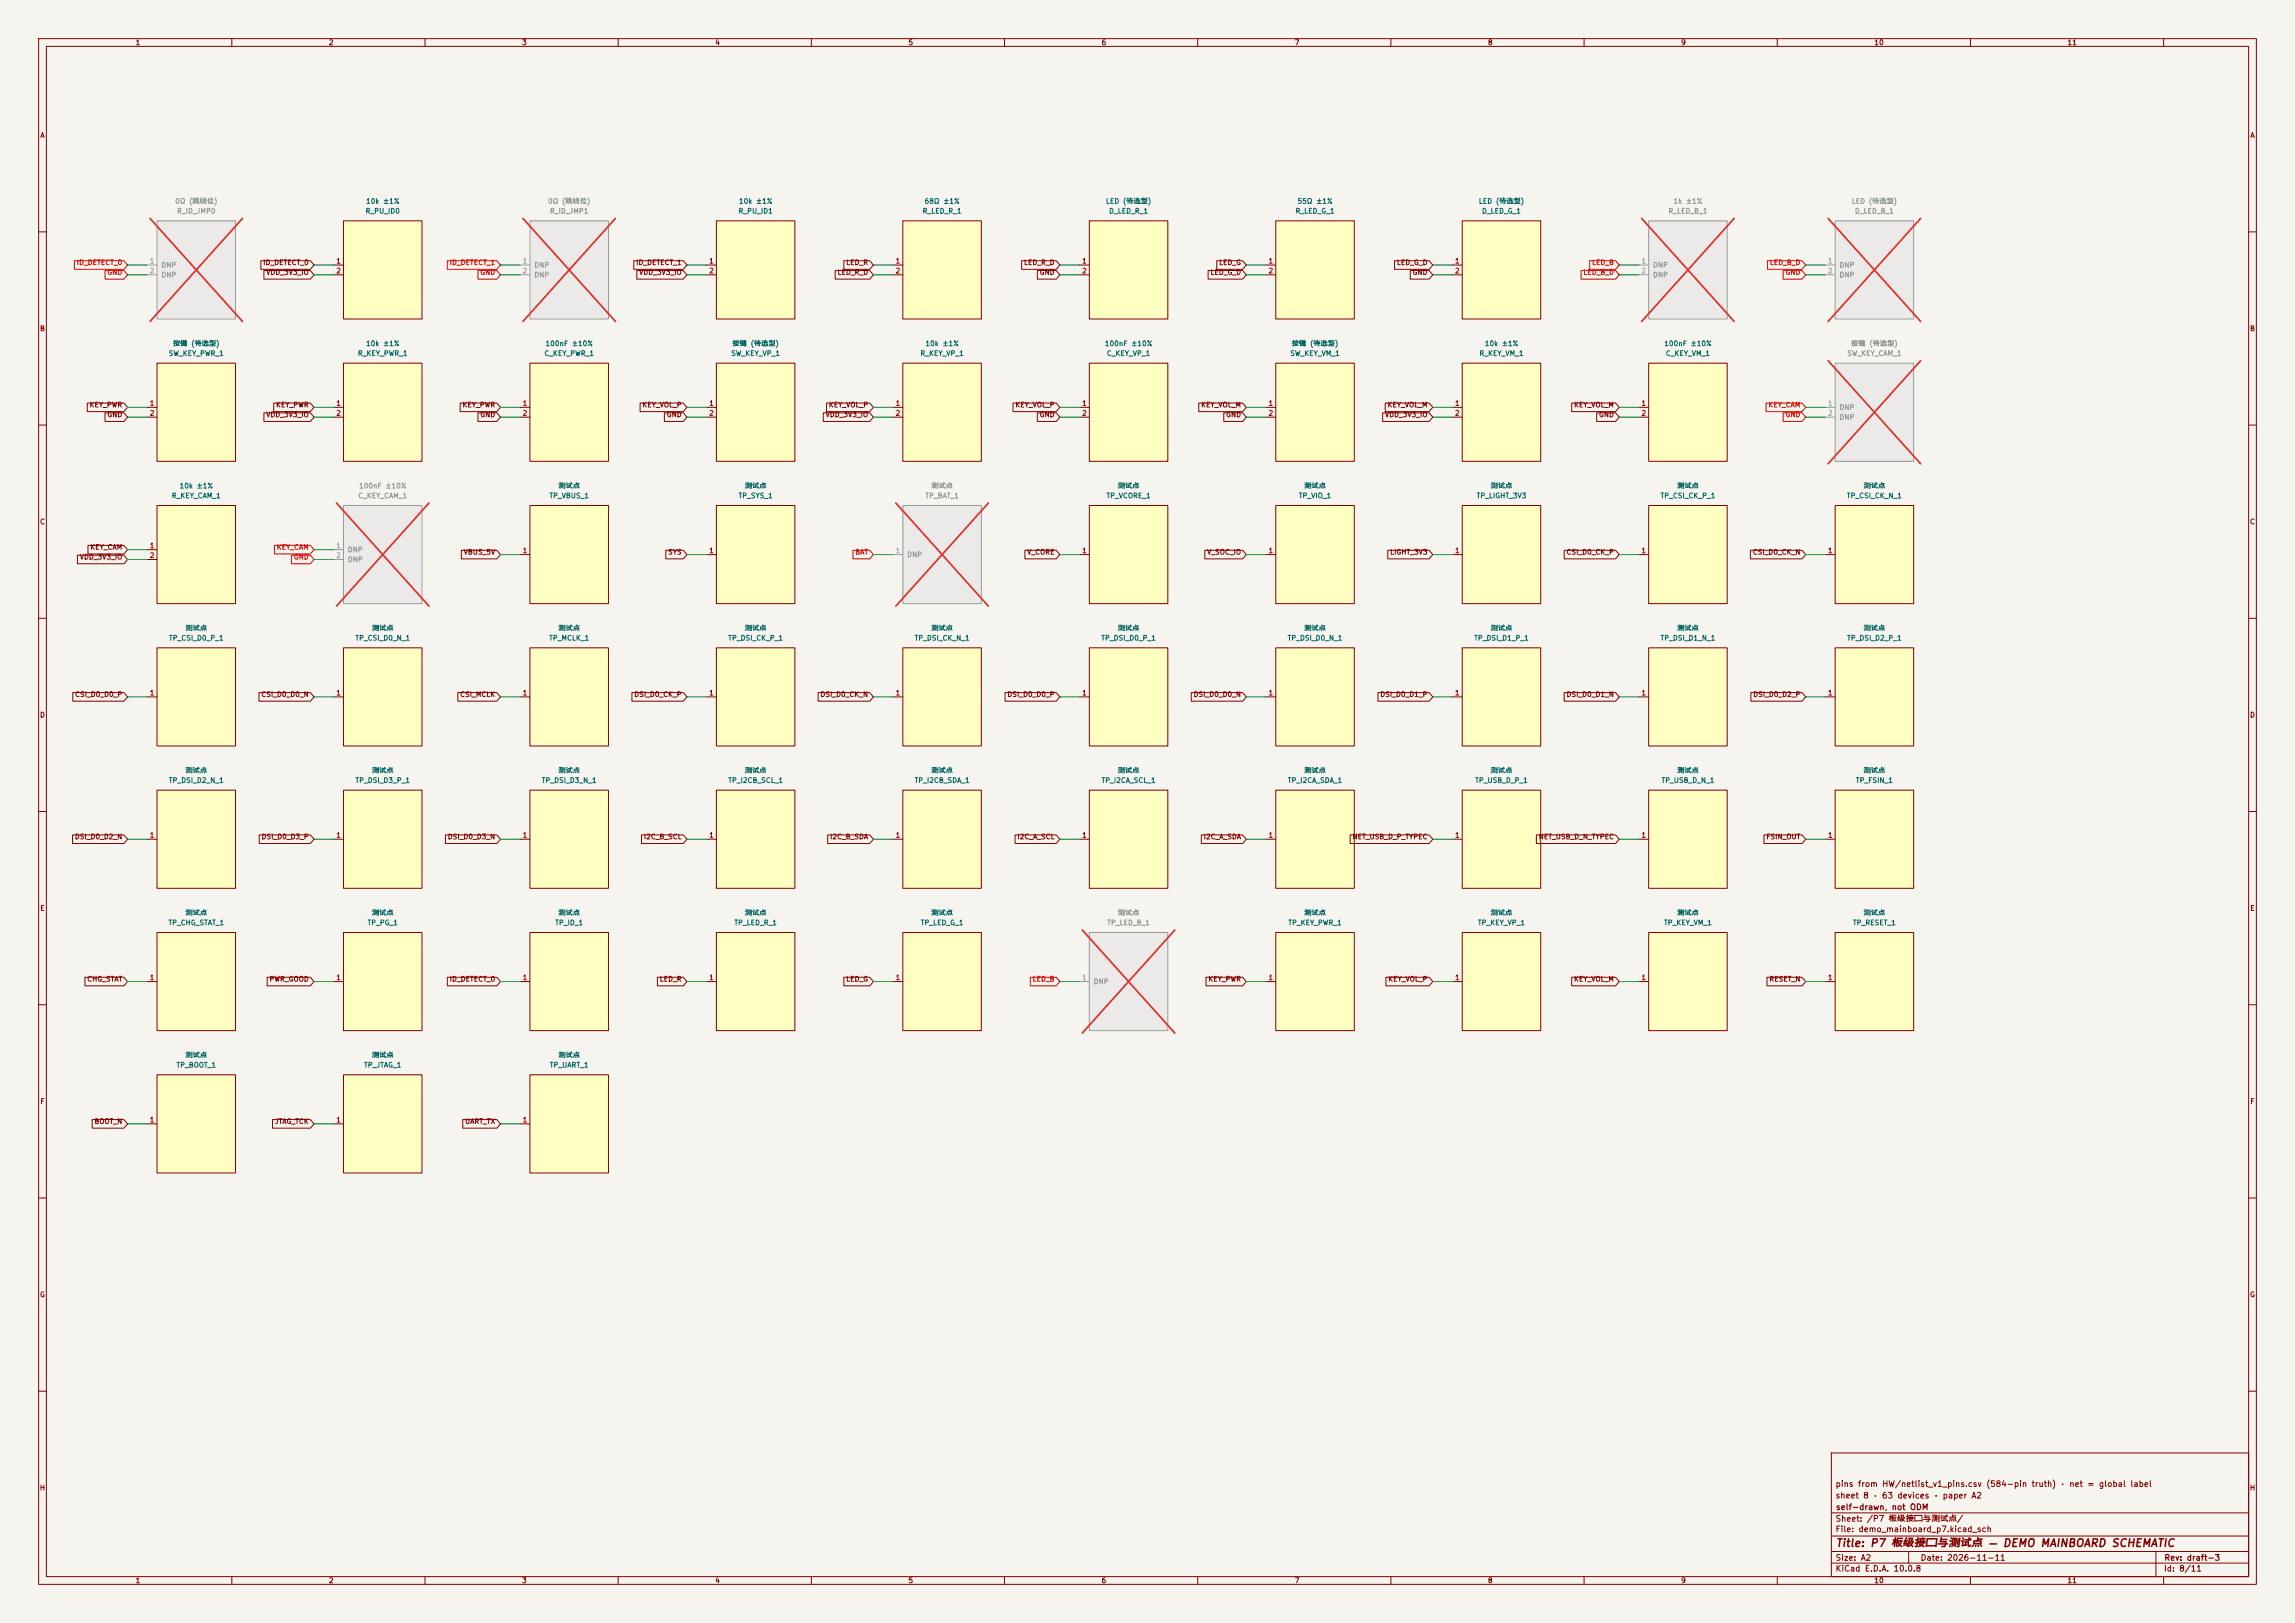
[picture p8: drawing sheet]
<svg xmlns="http://www.w3.org/2000/svg" width="594mm" height="420mm" viewBox="0 0 594 420" stroke-linecap="round" stroke-linejoin="round" font-family="sans-serif">
<defs><g id="words">
<text font-size="2" fill="#840000" x="475" y="400.8">Title: P7 板级接口与测试点 — DEMO MAINBOARD SCHEMATIC</text>
<g font-size="1.5" fill="#840000">
<text x="475" y="388.1">sheet 8 · 63 devices · paper A2</text>
<text x="475" y="385.1">pins from HW/netlist_v1_pins.csv (584-pin truth) · net = global label</text>
<text x="475" y="394.1">Sheet: /P7 板级接口与测试点/</text>
<text x="475.1" y="391.1">self-drawn, not ODM</text>
<text x="475" y="396.8">File: demo_mainboard_p7.kicad_sch</text>
<text x="475" y="407">KiCad E.D.A. 10.0.8</text>
<text x="475" y="404.2">Size: A2</text>
<text x="497" y="404.2">Date: 2026-11-11</text>
<text x="560" y="407">Id: 8/11</text>
<text x="560.1" y="404.2">Rev: draft-3</text>
</g>
<g font-size="1.3" fill="#840000">
<text x="35" y="12">1</text>
<text x="85" y="12">2</text>
<text x="135" y="12">3</text>
<text x="185" y="12">4</text>
<text x="235" y="12">5</text>
<text x="285" y="12">6</text>
<text x="335" y="12">7</text>
<text x="385" y="12">8</text>
<text x="435" y="12">9</text>
<text x="485" y="12">10</text>
<text x="535" y="12">11</text>
<text x="10.3" y="36">A</text>
<text x="582.3" y="36">A</text>
<text x="68" y="68.9">ID_DETECT_0</text>
<text x="68.8" y="71.4">VDD_3V3_IO</text>
<text x="164.5" y="68.9">ID_DETECT_1</text>
<text x="165.3" y="71.4">VDD_3V3_IO</text>
<text x="216.6" y="71.4">LED_R_D</text>
<text x="218.9" y="68.9">LED_R</text>
<text x="264.9" y="68.9">LED_R_D</text>
<text x="269" y="71.4">GND</text>
<text x="313.2" y="71.4">LED_G_D</text>
<text x="315.4" y="68.9">LED_G</text>
<text x="361.4" y="68.9">LED_G_D</text>
<text x="365.5" y="71.4">GND</text>
<text x="10.2" y="86">B</text>
<text x="582.2" y="86">B</text>
<text x="23.1" y="105.7">KEY_PWR</text>
<text x="71.3" y="105.7">KEY_PWR</text>
<text x="119.6" y="105.7">KEY_PWR</text>
<text x="166.1" y="105.7">KEY_VOL_P</text>
<text x="214.4" y="105.7">KEY_VOL_P</text>
<text x="262.7" y="105.7">KEY_VOL_P</text>
<text x="310.7" y="105.7">KEY_VOL_M</text>
<text x="359" y="105.7">KEY_VOL_M</text>
<text x="407.3" y="105.7">KEY_VOL_M</text>
<text x="27.7" y="108.3">GND</text>
<text x="68.8" y="108.3">VDD_3V3_IO</text>
<text x="124.2" y="108.3">GND</text>
<text x="172.4" y="108.3">GND</text>
<text x="213.6" y="108.3">VDD_3V3_IO</text>
<text x="269" y="108.3">GND</text>
<text x="317.2" y="108.3">GND</text>
<text x="358.3" y="108.3">VDD_3V3_IO</text>
<text x="413.7" y="108.3">GND</text>
<text x="10.2" y="136">C</text>
<text x="582.2" y="136">C</text>
<text x="23.2" y="142.6">KEY_CAM</text>
<text x="119.9" y="143.8">VBUS_5V</text>
<text x="172.8" y="143.8">SYS</text>
<text x="265.7" y="143.8">V_CORE</text>
<text x="312.3" y="143.8">V_SOC_IO</text>
<text x="359.7" y="143.8">LIGHT_3V3</text>
<text x="405.3" y="143.8">CSI_D0_CK_P</text>
<text x="453.5" y="143.8">CSI_D0_CK_N</text>
<text x="20.5" y="145.1">VDD_3V3_IO</text>
<text x="10.2" y="186">D</text>
<text x="19.3" y="180.7">CSI_D0_D0_P</text>
<text x="67.5" y="180.7">CSI_D0_D0_N</text>
<text x="119" y="180.7">CSI_MCLK</text>
<text x="164" y="180.7">DSI_D0_CK_P</text>
<text x="212.2" y="180.7">DSI_D0_CK_N</text>
<text x="260.6" y="180.7">DSI_D0_D0_P</text>
<text x="308.8" y="180.7">DSI_D0_D0_N</text>
<text x="357.1" y="180.7">DSI_D0_D1_P</text>
<text x="405.3" y="180.7">DSI_D0_D1_N</text>
<text x="453.6" y="180.7">DSI_D0_D2_P</text>
<text x="582.2" y="186">D</text>
<text x="19.2" y="217.5">DSI_D0_D2_N</text>
<text x="67.6" y="217.5">DSI_D0_D3_P</text>
<text x="115.8" y="217.5">DSI_D0_D3_N</text>
<text x="166.5" y="217.5">I2C_B_SCL</text>
<text x="214.7" y="217.5">I2C_B_SDA</text>
<text x="263.2" y="217.5">I2C_A_SCL</text>
<text x="311.4" y="217.5">I2C_A_SDA</text>
<text x="349.9" y="217.5">NET_USB_D_P_TYPEC</text>
<text x="398.1" y="217.5">NET_USB_D_N_TYPEC</text>
<text x="457" y="217.5">FSIN_OUT</text>
<text x="10.3" y="236">E</text>
<text x="582.3" y="236">E</text>
<text x="22.5" y="254.3">CHG_STAT</text>
<text x="69.6" y="254.3">PWR_GOOD</text>
<text x="116.3" y="254.3">ID_DETECT_0</text>
<text x="170.6" y="254.3">LED_R</text>
<text x="218.9" y="254.3">LED_G</text>
<text x="312.6" y="254.3">KEY_PWR</text>
<text x="359.2" y="254.3">KEY_VOL_P</text>
<text x="407.3" y="254.3">KEY_VOL_M</text>
<text x="457.8" y="254.3">RESET_N</text>
<text x="10.3" y="286">F</text>
<text x="582.3" y="286">F</text>
<text x="24.3" y="291.1">BOOT_N</text>
<text x="71" y="291.1">JTAG_TCK</text>
<text x="120.2" y="291.1">UART_TX</text>
<text x="10.2" y="336">G</text>
<text x="582.2" y="336">G</text>
<text x="10.2" y="386">H</text>
<text x="582.2" y="386">H</text>
<text x="35" y="410">1</text>
<text x="85" y="410">2</text>
<text x="135" y="410">3</text>
<text x="185" y="410">4</text>
<text x="235" y="410">5</text>
<text x="285" y="410">6</text>
<text x="335" y="410">7</text>
<text x="385" y="410">8</text>
<text x="435" y="410">9</text>
<text x="485" y="410">10</text>
<text x="535" y="410">11</text>
</g>
<g font-size="1.3" fill="#939391">
<text x="45.2" y="53">0Ω (跳线位)</text>
<text x="141.7" y="53">0Ω (跳线位)</text>
<text x="433" y="53">1k ±1%</text>
<text x="479.1" y="53">LED (待选型)</text>
<text x="45.7" y="55.6">R_ID_JMP0</text>
<text x="142.2" y="55.6">R_ID_JMP1</text>
<text x="431.7" y="55.6">R_LED_B_1</text>
<text x="480" y="55.6">D_LED_B_1</text>
<text x="41.6" y="69.5">DNP</text>
<text x="138.1" y="69.5">DNP</text>
<text x="427.7" y="69.5">DNP</text>
<text x="476" y="69.5">DNP</text>
<text x="41.6" y="72.1">DNP</text>
<text x="138.1" y="72.1">DNP</text>
<text x="427.7" y="72.1">DNP</text>
<text x="476" y="72.1">DNP</text>
<text x="479" y="89.9">按键 (待选型)</text>
<text x="478" y="92.4">SW_KEY_CAM_1</text>
<text x="476" y="106.4">DNP</text>
<text x="476" y="108.9">DNP</text>
<text x="92.6" y="129.2">C_KEY_CAM_1</text>
<text x="92.8" y="126.7">100nF ±10%</text>
<text x="239.4" y="129.2">TP_BAT_1</text>
<text x="240.9" y="126.7">测试点</text>
<text x="89.9" y="143.2">DNP</text>
<text x="89.9" y="145.7">DNP</text>
<text x="234.7" y="144.5">DNP</text>
<text x="286.4" y="239.7">TP_LED_B_1</text>
<text x="289.2" y="237.2">测试点</text>
<text x="282.9" y="255">DNP</text>
</g>
<g font-size="1.3" fill="#006464">
<text x="94.6" y="53">10k ±1%</text>
<text x="191.1" y="53">10k ±1%</text>
<text x="239.2" y="53">68Ω ±1%</text>
<text x="286.1" y="53">LED (待选型)</text>
<text x="335.7" y="53">55Ω ±1%</text>
<text x="382.6" y="53">LED (待选型)</text>
<text x="94.5" y="55.6">R_PU_ID0</text>
<text x="191" y="55.6">R_PU_ID1</text>
<text x="238.7" y="55.6">R_LED_R_1</text>
<text x="286.9" y="55.6">D_LED_R_1</text>
<text x="335.2" y="55.6">R_LED_G_1</text>
<text x="383.4" y="55.6">D_LED_G_1</text>
<text x="44.7" y="89.9">按键 (待选型)</text>
<text x="94.6" y="89.9">10k ±1%</text>
<text x="141.1" y="89.9">100nF ±10%</text>
<text x="189.4" y="89.9">按键 (待选型)</text>
<text x="239.4" y="89.9">10k ±1%</text>
<text x="285.8" y="89.9">100nF ±10%</text>
<text x="334.2" y="89.9">按键 (待选型)</text>
<text x="384.2" y="89.9">10k ±1%</text>
<text x="430.6" y="89.9">100nF ±10%</text>
<text x="43.5" y="92.4">SW_KEY_PWR_1</text>
<text x="92.5" y="92.4">R_KEY_PWR_1</text>
<text x="140.8" y="92.4">C_KEY_PWR_1</text>
<text x="189.1" y="92.4">SW_KEY_VP_1</text>
<text x="238.1" y="92.4">R_KEY_VP_1</text>
<text x="286.3" y="92.4">C_KEY_VP_1</text>
<text x="333.8" y="92.4">SW_KEY_VM_1</text>
<text x="382.8" y="92.4">R_KEY_VM_1</text>
<text x="431" y="92.4">C_KEY_VM_1</text>
<text x="44.3" y="129.2">R_KEY_CAM_1</text>
<text x="46.3" y="126.7">10k ±1%</text>
<text x="142.1" y="129.2">TP_VBUS_1</text>
<text x="144.4" y="126.7">测试点</text>
<text x="191" y="129.2">TP_SYS_1</text>
<text x="192.6" y="126.7">测试点</text>
<text x="286.2" y="129.2">TP_VCORE_1</text>
<text x="289.2" y="126.7">测试点</text>
<text x="336" y="129.2">TP_VIO_1</text>
<text x="337.4" y="126.7">测试点</text>
<text x="382.1" y="129.2">TP_LIGHT_3V3</text>
<text x="385.7" y="126.7">测试点</text>
<text x="429.6" y="129.2">TP_CSI_CK_P_1</text>
<text x="433.9" y="126.7">测试点</text>
<text x="477.9" y="129.2">TP_CSI_CK_N_1</text>
<text x="482.2" y="126.7">测试点</text>
<text x="43.6" y="166.1">TP_CSI_D0_P_1</text>
<text x="47.9" y="163.5">测试点</text>
<text x="91.8" y="166.1">TP_CSI_D0_N_1</text>
<text x="96.1" y="163.5">测试点</text>
<text x="142" y="166.1">TP_MCLK_1</text>
<text x="144.4" y="163.5">测试点</text>
<text x="188.3" y="166.1">TP_DSI_CK_P_1</text>
<text x="192.6" y="163.5">测试点</text>
<text x="236.6" y="166.1">TP_DSI_CK_N_1</text>
<text x="240.9" y="163.5">测试点</text>
<text x="284.9" y="166.1">TP_DSI_D0_P_1</text>
<text x="289.2" y="163.5">测试点</text>
<text x="333.1" y="166.1">TP_DSI_D0_N_1</text>
<text x="337.4" y="163.5">测试点</text>
<text x="381.4" y="166.1">TP_DSI_D1_P_1</text>
<text x="385.7" y="163.5">测试点</text>
<text x="429.6" y="166.1">TP_DSI_D1_N_1</text>
<text x="433.9" y="163.5">测试点</text>
<text x="477.9" y="166.1">TP_DSI_D2_P_1</text>
<text x="482.2" y="163.5">测试点</text>
<text x="43.6" y="202.9">TP_DSI_D2_N_1</text>
<text x="47.9" y="200.4">测试点</text>
<text x="91.9" y="202.9">TP_DSI_D3_P_1</text>
<text x="96.1" y="200.4">测试点</text>
<text x="140.1" y="202.9">TP_DSI_D3_N_1</text>
<text x="144.4" y="200.4">测试点</text>
<text x="188.3" y="202.9">TP_I2CB_SCL_1</text>
<text x="192.6" y="200.4">测试点</text>
<text x="236.6" y="202.9">TP_I2CB_SDA_1</text>
<text x="240.9" y="200.4">测试点</text>
<text x="285" y="202.9">TP_I2CA_SCL_1</text>
<text x="289.2" y="200.4">测试点</text>
<text x="333.2" y="202.9">TP_I2CA_SDA_1</text>
<text x="337.4" y="200.4">测试点</text>
<text x="381.7" y="202.9">TP_USB_D_P_1</text>
<text x="385.7" y="200.4">测试点</text>
<text x="429.9" y="202.9">TP_USB_D_N_1</text>
<text x="433.9" y="200.4">测试点</text>
<text x="480.2" y="202.9">TP_FSIN_1</text>
<text x="482.2" y="200.4">测试点</text>
<text x="43.4" y="239.7">TP_CHG_STAT_1</text>
<text x="47.9" y="237.2">测试点</text>
<text x="95" y="239.7">TP_PG_1</text>
<text x="96.1" y="237.2">测试点</text>
<text x="143.6" y="239.7">TP_ID_1</text>
<text x="144.4" y="237.2">测试点</text>
<text x="189.9" y="239.7">TP_LED_R_1</text>
<text x="192.6" y="237.2">测试点</text>
<text x="238.2" y="239.7">TP_LED_G_1</text>
<text x="240.9" y="237.2">测试点</text>
<text x="333.3" y="239.7">TP_KEY_PWR_1</text>
<text x="337.4" y="237.2">测试点</text>
<text x="382.4" y="239.7">TP_KEY_VP_1</text>
<text x="385.7" y="237.2">测试点</text>
<text x="430.6" y="239.7">TP_KEY_VM_1</text>
<text x="433.9" y="237.2">测试点</text>
<text x="479.4" y="239.7">TP_RESET_1</text>
<text x="482.2" y="237.2">测试点</text>
<text x="47.9" y="274">测试点</text>
<text x="96.1" y="274">测试点</text>
<text x="144.4" y="274">测试点</text>
<text x="45.5" y="276.6">TP_BOOT_1</text>
<text x="94.1" y="276.6">TP_JTAG_1</text>
<text x="142.2" y="276.6">TP_UART_1</text>
</g>
<g font-size="1.3" fill="#f00">
<text x="19.7" y="68.9">ID_DETECT_0</text>
<text x="27.7" y="71.4">GND</text>
<text x="116.3" y="68.9">ID_DETECT_1</text>
<text x="124.2" y="71.4">GND</text>
<text x="409.7" y="71.4">LED_B_D</text>
<text x="411.9" y="68.9">LED_B</text>
<text x="457.9" y="68.9">LED_B_D</text>
<text x="462" y="71.4">GND</text>
<text x="457.6" y="105.7">KEY_CAM</text>
<text x="462" y="108.3">GND</text>
<text x="71.5" y="142.6">KEY_CAM</text>
<text x="221.2" y="143.8">BAT</text>
<text x="75.9" y="145.1">GND</text>
<text x="267.1" y="254.3">LED_B</text>
</g>
<g font-size="1.3" fill="#a5a4a2">
<text x="38.6" y="68.5">1</text>
<text x="38.6" y="71">2</text>
<text x="135.2" y="68.5">1</text>
<text x="135.2" y="71">2</text>
<text x="424.7" y="68.5">1</text>
<text x="424.7" y="71">2</text>
<text x="473" y="68.5">1</text>
<text x="473" y="71">2</text>
<text x="473" y="105.3">1</text>
<text x="473" y="107.9">2</text>
<text x="86.9" y="142.2">1</text>
<text x="231.7" y="143.4">1</text>
<text x="86.9" y="144.7">2</text>
<text x="279.9" y="253.9">1</text>
</g>
<g font-size="1.3" fill="#a90000">
<text x="86.9" y="68.5">1</text>
<text x="86.9" y="71">2</text>
<text x="183.4" y="68.5">1</text>
<text x="183.4" y="71">2</text>
<text x="231.7" y="68.5">1</text>
<text x="231.7" y="71">2</text>
<text x="279.9" y="68.5">1</text>
<text x="279.9" y="71">2</text>
<text x="328.2" y="68.5">1</text>
<text x="328.2" y="71">2</text>
<text x="376.5" y="68.5">1</text>
<text x="376.5" y="71">2</text>
<text x="38.6" y="105.3">1</text>
<text x="38.6" y="107.9">2</text>
<text x="86.9" y="105.3">1</text>
<text x="86.9" y="107.9">2</text>
<text x="135.2" y="105.3">1</text>
<text x="135.2" y="107.9">2</text>
<text x="183.4" y="105.3">1</text>
<text x="183.4" y="107.9">2</text>
<text x="231.7" y="105.3">1</text>
<text x="231.7" y="107.9">2</text>
<text x="279.9" y="105.3">1</text>
<text x="279.9" y="107.9">2</text>
<text x="328.2" y="105.3">1</text>
<text x="328.2" y="107.9">2</text>
<text x="376.5" y="105.3">1</text>
<text x="376.5" y="107.9">2</text>
<text x="424.7" y="105.3">1</text>
<text x="424.7" y="107.9">2</text>
<text x="38.6" y="142.2">1</text>
<text x="135.2" y="143.4">1</text>
<text x="183.4" y="143.4">1</text>
<text x="279.9" y="143.4">1</text>
<text x="328.2" y="143.4">1</text>
<text x="376.5" y="143.4">1</text>
<text x="424.7" y="143.4">1</text>
<text x="473" y="143.4">1</text>
<text x="38.6" y="144.7">2</text>
<text x="38.6" y="180.3">1</text>
<text x="86.9" y="180.3">1</text>
<text x="135.2" y="180.3">1</text>
<text x="183.4" y="180.3">1</text>
<text x="231.7" y="180.3">1</text>
<text x="279.9" y="180.3">1</text>
<text x="328.2" y="180.3">1</text>
<text x="376.5" y="180.3">1</text>
<text x="424.7" y="180.3">1</text>
<text x="473" y="180.3">1</text>
<text x="38.6" y="217.1">1</text>
<text x="86.9" y="217.1">1</text>
<text x="135.2" y="217.1">1</text>
<text x="183.4" y="217.1">1</text>
<text x="231.7" y="217.1">1</text>
<text x="279.9" y="217.1">1</text>
<text x="328.2" y="217.1">1</text>
<text x="376.5" y="217.1">1</text>
<text x="424.7" y="217.1">1</text>
<text x="473" y="217.1">1</text>
<text x="38.6" y="253.9">1</text>
<text x="86.9" y="253.9">1</text>
<text x="135.2" y="253.9">1</text>
<text x="183.4" y="253.9">1</text>
<text x="231.7" y="253.9">1</text>
<text x="328.2" y="253.9">1</text>
<text x="376.5" y="253.9">1</text>
<text x="424.7" y="253.9">1</text>
<text x="473" y="253.9">1</text>
<text x="38.6" y="290.7">1</text>
<text x="86.9" y="290.7">1</text>
<text x="135.2" y="290.7">1</text>
</g>
</g></defs>
<path d="M0 0h594v420h-594z" fill="#f5f4ef" stroke="#f5f4ef" stroke-width=".26"/>
<g fill="none" stroke="#840000" stroke-width=".26">
<path d="M10 10h574v400h-574zM12 12h570v396h-570zM60 10v2M110 10v2M160 10v2M210 10v2M260 10v2M310 10v2M360 10v2M410 10v2M460 10v2M510 10v2"/>
<path d="M560 10v2M10 60h2M582 60h2M10 110h2M582 110h2M10 160h2M582 160h2M10 210h2M582 210h2M10 260h2M582 260h2M10 310h2"/>
<path d="M582 310h2M10 360h2M474 376h108v32h-108zM582 360h2M474 397.5h108M474 391.5h108M60 408v2M110 408v2M160 408v2M210 408v2M260 408v2M310 408v2"/>
<path d="M360 408v2M410 408v2M460 408v2M474 404.5h108M474 401.5h108M494 401.5v3M510 408v2M558 401.5v6.5M560 408v2"/>
</g>
<path d="M378.5 94h20.3v25.4h-20.3z" fill="#ffffc2"/>
<path d="M378.5 94h20.3v25.4h-20.3zM375.9 105.4h2.6M375.9 108h2.6" fill="none" stroke="#840000" stroke-width=".26"/>
<path d="M378.5 167.6h20.3v25.4h-20.3z" fill="#ffffc2"/>
<path d="M378.5 167.6h20.3v25.4h-20.3zM375.9 180.3h2.6" fill="none" stroke="#840000" stroke-width=".26"/>
<path d="M185.4 241.3h20.3v25.4h-20.3z" fill="#ffffc2"/>
<path d="M182.9 254h2.5M185.4 241.3h20.3v25.4h-20.3z" fill="none" stroke="#840000" stroke-width=".26"/>
<path d="M233.7 241.3h20.3v25.4h-20.3z" fill="#ffffc2"/>
<path d="M231.1 254h2.6M233.7 241.3h20.3v25.4h-20.3z" fill="none" stroke="#840000" stroke-width=".26"/>
<path d="M330.2 241.3h20.3v25.4h-20.3z" fill="#ffffc2"/>
<path d="M327.7 254h2.5M330.2 241.3h20.3v25.4h-20.3z" fill="none" stroke="#840000" stroke-width=".26"/>
<path d="M378.5 241.3h20.3v25.4h-20.3z" fill="#ffffc2"/>
<path d="M375.9 254h2.6M378.5 241.3h20.3v25.4h-20.3z" fill="none" stroke="#840000" stroke-width=".26"/>
<path d="M281.9 94h20.4v25.4h-20.4z" fill="#ffffc2"/>
<path d="M281.9 94h20.4v25.4h-20.4zM279.4 105.4h2.5M279.4 108h2.5" fill="none" stroke="#840000" stroke-width=".26"/>
<path d="M281.9 167.6h20.4v25.4h-20.4z" fill="#ffffc2"/>
<path d="M281.9 167.6h20.4v25.4h-20.4zM279.4 180.3h2.5" fill="none" stroke="#840000" stroke-width=".26"/>
<path d="M281.9 130.8h20.4v25.4h-20.4z" fill="#ffffc2"/>
<path d="M281.9 130.8h20.4v25.4h-20.4zM279.4 143.5h2.5" fill="none" stroke="#840000" stroke-width=".26"/>
<path d="M475 241.3h20.3v25.4h-20.3z" fill="#ffffc2"/>
<path d="M472.4 254h2.6M475 241.3h20.3v25.4h-20.3z" fill="none" stroke="#840000" stroke-width=".26"/>
<path d="M475 94h20.3v25.4h-20.3z" fill="#ebeae8"/>
<path d="M475 94h20.3v25.4h-20.3zM472.4 105.4h2.6M472.4 108h2.6" fill="none" stroke="#9c9b98" stroke-width=".26"/>
<path d="M473.2 93.4l23.9 26.6M497.1 93.4l-23.9 26.6" fill="none" stroke="#e12e31" stroke-width=".46"/>
<path d="M281.9 204.5h20.4v25.4h-20.4z" fill="#ffffc2"/>
<path d="M279.4 217.2h2.5M281.9 204.5h20.4v25.4h-20.4z" fill="none" stroke="#840000" stroke-width=".26"/>
<path d="M378.5 57.2h20.3v25.4h-20.3z" fill="#ffffc2"/>
<path d="M378.5 57.2h20.3v25.4h-20.3zM375.9 68.6h2.6M375.9 71.1h2.6" fill="none" stroke="#840000" stroke-width=".26"/>
<path d="M233.7 204.5h20.3v25.4h-20.3z" fill="#ffffc2"/>
<path d="M231.1 217.2h2.6M233.7 204.5h20.3v25.4h-20.3z" fill="none" stroke="#840000" stroke-width=".26"/>
<path d="M426.7 130.8h20.3v25.4h-20.3z" fill="#ffffc2"/>
<path d="M426.7 130.8h20.3v25.4h-20.3zM424.2 143.5h2.5" fill="none" stroke="#840000" stroke-width=".26"/>
<path d="M185.4 204.5h20.3v25.4h-20.3z" fill="#ffffc2"/>
<path d="M182.9 217.2h2.5M185.4 204.5h20.3v25.4h-20.3z" fill="none" stroke="#840000" stroke-width=".26"/>
<path d="M426.7 94h20.3v25.4h-20.3z" fill="#ffffc2"/>
<path d="M426.7 94h20.3v25.4h-20.3zM424.2 105.4h2.5M424.2 108h2.5" fill="none" stroke="#840000" stroke-width=".26"/>
<path d="M330.2 57.2h20.3v25.4h-20.3z" fill="#ffffc2"/>
<path d="M330.2 57.2h20.3v25.4h-20.3zM327.7 68.6h2.5M327.7 71.1h2.5" fill="none" stroke="#840000" stroke-width=".26"/>
<path d="M475 204.5h20.3v25.4h-20.3z" fill="#ffffc2"/>
<path d="M472.4 217.2h2.6M475 204.5h20.3v25.4h-20.3z" fill="none" stroke="#840000" stroke-width=".26"/>
<path d="M281.9 57.2h20.4v25.4h-20.4z" fill="#ffffc2"/>
<path d="M281.9 57.2h20.4v25.4h-20.4zM279.4 68.6h2.5M279.4 71.1h2.5" fill="none" stroke="#840000" stroke-width=".26"/>
<path d="M475 130.8h20.3v25.4h-20.3z" fill="#ffffc2"/>
<path d="M475 130.8h20.3v25.4h-20.3zM472.4 143.5h2.6" fill="none" stroke="#840000" stroke-width=".26"/>
<path d="M475 167.6h20.3v25.4h-20.3z" fill="#ffffc2"/>
<path d="M475 167.6h20.3v25.4h-20.3zM472.4 180.3h2.6" fill="none" stroke="#840000" stroke-width=".26"/>
<path d="M426.7 204.5h20.3v25.4h-20.3z" fill="#ffffc2"/>
<path d="M424.2 217.2h2.5M426.7 204.5h20.3v25.4h-20.3z" fill="none" stroke="#840000" stroke-width=".26"/>
<path d="M233.7 57.2h20.3v25.4h-20.3z" fill="#ffffc2"/>
<path d="M233.7 57.2h20.3v25.4h-20.3zM231.1 68.6h2.6M231.1 71.1h2.6" fill="none" stroke="#840000" stroke-width=".26"/>
<path d="M426.7 241.3h20.3v25.4h-20.3z" fill="#ffffc2"/>
<path d="M424.2 254h2.5M426.7 241.3h20.3v25.4h-20.3z" fill="none" stroke="#840000" stroke-width=".26"/>
<path d="M426.7 167.6h20.3v25.4h-20.3z" fill="#ffffc2"/>
<path d="M426.7 167.6h20.3v25.4h-20.3zM424.2 180.3h2.5" fill="none" stroke="#840000" stroke-width=".26"/>
<path d="M233.7 94h20.3v25.4h-20.3z" fill="#ffffc2"/>
<path d="M233.7 94h20.3v25.4h-20.3zM231.1 105.4h2.6M231.1 108h2.6" fill="none" stroke="#840000" stroke-width=".26"/>
<path d="M330.2 94h20.3v25.4h-20.3z" fill="#ffffc2"/>
<path d="M330.2 94h20.3v25.4h-20.3zM327.7 105.4h2.5M327.7 108h2.5" fill="none" stroke="#840000" stroke-width=".26"/>
<path d="M330.2 130.8h20.3v25.4h-20.3z" fill="#ffffc2"/>
<path d="M330.2 130.8h20.3v25.4h-20.3zM327.7 143.5h2.5" fill="none" stroke="#840000" stroke-width=".26"/>
<path d="M233.7 130.8h20.3v25.4h-20.3z" fill="#ebeae8"/>
<path d="M233.7 130.8h20.3v25.4h-20.3zM231.1 143.5h2.6" fill="none" stroke="#9c9b98" stroke-width=".26"/>
<path d="M231.9 130.2l23.9 26.6M255.8 130.2l-23.9 26.6" fill="none" stroke="#e12e31" stroke-width=".46"/>
<path d="M233.7 167.6h20.3v25.4h-20.3z" fill="#ffffc2"/>
<path d="M233.7 167.6h20.3v25.4h-20.3zM231.1 180.3h2.6" fill="none" stroke="#840000" stroke-width=".26"/>
<path d="M378.5 130.8h20.3v25.4h-20.3z" fill="#ffffc2"/>
<path d="M378.5 130.8h20.3v25.4h-20.3zM375.9 143.5h2.6" fill="none" stroke="#840000" stroke-width=".26"/>
<path d="M330.2 204.5h20.3v25.4h-20.3z" fill="#ffffc2"/>
<path d="M327.7 217.2h2.5M330.2 204.5h20.3v25.4h-20.3z" fill="none" stroke="#840000" stroke-width=".26"/>
<path d="M330.2 167.6h20.3v25.4h-20.3z" fill="#ffffc2"/>
<path d="M330.2 167.6h20.3v25.4h-20.3zM327.7 180.3h2.5" fill="none" stroke="#840000" stroke-width=".26"/>
<path d="M378.5 204.5h20.3v25.4h-20.3z" fill="#ffffc2"/>
<path d="M375.9 217.2h2.6M378.5 204.5h20.3v25.4h-20.3z" fill="none" stroke="#840000" stroke-width=".26"/>
<path d="M40.6 241.3h20.4v25.4h-20.4z" fill="#ffffc2"/>
<path d="M38.1 254h2.5M40.6 241.3h20.4v25.4h-20.4z" fill="none" stroke="#840000" stroke-width=".26"/>
<path d="M88.9 167.6h20.3v25.4h-20.3z" fill="#ffffc2"/>
<path d="M88.9 167.6h20.3v25.4h-20.3zM86.4 180.3h2.5" fill="none" stroke="#840000" stroke-width=".26"/>
<path d="M426.7 57.2h20.3v25.4h-20.3z" fill="#ebeae8"/>
<path d="M426.7 57.2h20.3v25.4h-20.3zM424.2 68.6h2.5M424.2 71.1h2.5" fill="none" stroke="#9c9b98" stroke-width=".26"/>
<path d="M424.9 56.5l23.9 26.7M448.8 56.5l-23.9 26.7" fill="none" stroke="#e12e31" stroke-width=".46"/>
<path d="M281.9 241.3h20.4v25.4h-20.4z" fill="#ebeae8"/>
<path d="M279.4 254h2.5M281.9 241.3h20.4v25.4h-20.4z" fill="none" stroke="#9c9b98" stroke-width=".26"/>
<path d="M280.1 240.7l24 26.6M304.1 240.7l-24 26.6" fill="none" stroke="#e12e31" stroke-width=".46"/>
<path d="M185.4 94h20.3v25.4h-20.3z" fill="#ffffc2"/>
<path d="M185.4 94h20.3v25.4h-20.3zM182.9 105.4h2.5M182.9 108h2.5" fill="none" stroke="#840000" stroke-width=".26"/>
<path d="M88.9 204.5h20.3v25.4h-20.3z" fill="#ffffc2"/>
<path d="M86.4 217.2h2.5M88.9 204.5h20.3v25.4h-20.3z" fill="none" stroke="#840000" stroke-width=".26"/>
<path d="M88.9 57.2h20.3v25.4h-20.3z" fill="#ffffc2"/>
<path d="M88.9 57.2h20.3v25.4h-20.3zM86.4 68.6h2.5M86.4 71.1h2.5" fill="none" stroke="#840000" stroke-width=".26"/>
<path d="M40.6 204.5h20.4v25.4h-20.4z" fill="#ffffc2"/>
<path d="M38.1 217.2h2.5M40.6 204.5h20.4v25.4h-20.4z" fill="none" stroke="#840000" stroke-width=".26"/>
<path d="M137.2 94h20.3v25.4h-20.3z" fill="#ffffc2"/>
<path d="M137.2 94h20.3v25.4h-20.3zM134.6 105.4h2.6M134.6 108h2.6" fill="none" stroke="#840000" stroke-width=".26"/>
<path d="M40.6 167.6h20.4v25.4h-20.4z" fill="#ffffc2"/>
<path d="M40.6 167.6h20.4v25.4h-20.4zM38.1 180.3h2.5" fill="none" stroke="#840000" stroke-width=".26"/>
<path d="M185.4 57.2h20.3v25.4h-20.3z" fill="#ffffc2"/>
<path d="M185.4 57.2h20.3v25.4h-20.3zM182.9 68.6h2.5M182.9 71.1h2.5" fill="none" stroke="#840000" stroke-width=".26"/>
<path d="M137.2 204.5h20.3v25.4h-20.3z" fill="#ffffc2"/>
<path d="M134.6 217.2h2.6M137.2 204.5h20.3v25.4h-20.3z" fill="none" stroke="#840000" stroke-width=".26"/>
<path d="M88.9 94h20.3v25.4h-20.3z" fill="#ffffc2"/>
<path d="M88.9 94h20.3v25.4h-20.3zM86.4 105.4h2.5M86.4 108h2.5" fill="none" stroke="#840000" stroke-width=".26"/>
<path d="M137.2 241.3h20.3v25.4h-20.3z" fill="#ffffc2"/>
<path d="M134.6 254h2.6M137.2 241.3h20.3v25.4h-20.3z" fill="none" stroke="#840000" stroke-width=".26"/>
<path d="M137.2 278.1h20.3v25.4h-20.3z" fill="#ffffc2"/>
<path d="M137.2 278.1h20.3v25.4h-20.3zM134.6 290.8h2.6" fill="none" stroke="#840000" stroke-width=".26"/>
<path d="M137.2 57.2h20.3v25.4h-20.3z" fill="#ebeae8"/>
<path d="M137.2 57.2h20.3v25.4h-20.3zM134.6 68.6h2.6M134.6 71.1h2.6" fill="none" stroke="#9c9b98" stroke-width=".26"/>
<path d="M135.4 56.5l23.9 26.7M159.3 56.5l-23.9 26.7" fill="none" stroke="#e12e31" stroke-width=".46"/>
<path d="M40.6 94h20.4v25.4h-20.4z" fill="#ffffc2"/>
<path d="M40.6 94h20.4v25.4h-20.4zM38.1 105.4h2.5M38.1 108h2.5" fill="none" stroke="#840000" stroke-width=".26"/>
<path d="M40.6 278.1h20.4v25.4h-20.4z" fill="#ffffc2"/>
<path d="M40.6 278.1h20.4v25.4h-20.4zM38.1 290.8h2.5" fill="none" stroke="#840000" stroke-width=".26"/>
<path d="M88.9 241.3h20.3v25.4h-20.3z" fill="#ffffc2"/>
<path d="M86.4 254h2.5M88.9 241.3h20.3v25.4h-20.3z" fill="none" stroke="#840000" stroke-width=".26"/>
<path d="M137.2 167.6h20.3v25.4h-20.3z" fill="#ffffc2"/>
<path d="M137.2 167.6h20.3v25.4h-20.3zM134.6 180.3h2.6" fill="none" stroke="#840000" stroke-width=".26"/>
<path d="M88.9 130.8h20.3v25.4h-20.3z" fill="#ebeae8"/>
<path d="M88.9 130.8h20.3v25.4h-20.3zM86.4 142.2h2.5M86.4 144.8h2.5" fill="none" stroke="#9c9b98" stroke-width=".26"/>
<path d="M87.1 130.2l23.9 26.6M111 130.2l-23.9 26.6" fill="none" stroke="#e12e31" stroke-width=".46"/>
<path d="M40.6 130.8h20.4v25.4h-20.4z" fill="#ffffc2"/>
<path d="M40.6 130.8h20.4v25.4h-20.4zM38.1 142.2h2.5M38.1 144.8h2.5" fill="none" stroke="#840000" stroke-width=".26"/>
<path d="M185.4 167.6h20.3v25.4h-20.3z" fill="#ffffc2"/>
<path d="M185.4 167.6h20.3v25.4h-20.3zM182.9 180.3h2.5" fill="none" stroke="#840000" stroke-width=".26"/>
<path d="M185.4 130.8h20.3v25.4h-20.3z" fill="#ffffc2"/>
<path d="M185.4 130.8h20.3v25.4h-20.3zM182.9 143.5h2.5" fill="none" stroke="#840000" stroke-width=".26"/>
<path d="M88.9 278.1h20.3v25.4h-20.3z" fill="#ffffc2"/>
<path d="M88.9 278.1h20.3v25.4h-20.3zM86.4 290.8h2.5" fill="none" stroke="#840000" stroke-width=".26"/>
<path d="M40.6 57.2h20.4v25.4h-20.4z" fill="#ebeae8"/>
<path d="M40.6 57.2h20.4v25.4h-20.4zM38.1 68.6h2.5M38.1 71.1h2.5" fill="none" stroke="#9c9b98" stroke-width=".26"/>
<path d="M38.8 56.5l24 26.7M62.8 56.5l-24 26.7" fill="none" stroke="#e12e31" stroke-width=".46"/>
<path d="M137.2 130.8h20.3v25.4h-20.3z" fill="#ffffc2"/>
<path d="M137.2 130.8h20.3v25.4h-20.3zM134.6 143.5h2.6" fill="none" stroke="#840000" stroke-width=".26"/>
<path d="M475 57.2h20.3v25.4h-20.3z" fill="#ebeae8"/>
<path d="M475 57.2h20.3v25.4h-20.3zM472.4 68.6h2.6M472.4 71.1h2.6" fill="none" stroke="#9c9b98" stroke-width=".26"/>
<path d="M473.2 56.5l23.9 26.7M497.1 56.5l-23.9 26.7" fill="none" stroke="#e12e31" stroke-width=".46"/>
<g fill="none" stroke="#840000" stroke-width=".26">
<path d="M67.5 67.5h12.8l1 1.1-1 1.1h-12.8zM68.3 70h12l1 1.1-1 1.1h-12zM164 67.5h12.8l1 1.1-1 1.1h-12.8zM164.8 70h12l1 1.1-1 1.1h-12zM216.2 70h8.9l1 1.1-1 1.1h-8.9zM218.4 67.5h6.7l1 1.1-1 1.1h-6.7zM264.4 67.5h9l.9 1.1-.9 1.1h-9zM268.5 70h4.9l.9 1.1-.9 1.1h-4.9zM312.7 70h8.9l1 1.1-1 1.1h-8.9zM314.9 67.5h6.7l1 1.1-1 1.1h-6.7zM360.9 67.5h9l.9 1.1-.9 1.1h-9zM365 70h4.9l.9 1.1-.9 1.1h-4.9z"/>
<path d="M22.6 104.3h9.5l.9 1.1-.9 1.1h-9.5zM27.2 106.8h4.9l.9 1.2-.9 1.1h-4.9zM68.3 106.8h12l1 1.2-1 1.1h-12zM70.8 104.3h9.5l1 1.1-1 1.1h-9.5zM119.1 104.3h9.5l.9 1.1-.9 1.1h-9.5zM123.7 106.8h4.9l.9 1.2-.9 1.1h-4.9zM165.7 104.3h11.1l1 1.1-1 1.1h-11.1zM172 106.8h4.8l1 1.2-1 1.1h-4.8zM213.1 106.8h12l1 1.2-1 1.1h-12zM213.9 104.3h11.2l1 1.1-1 1.1h-11.2zM262.2 104.3h11.2l.9 1.1-.9 1.1h-11.2zM268.5 106.8h4.9l.9 1.2-.9 1.1h-4.9z"/>
<path d="M310.3 104.3h11.3l1 1.1-1 1.1h-11.3zM316.7 106.8h4.9l1 1.2-1 1.1h-4.9zM357.9 106.8h12l.9 1.2-.9 1.1h-12zM358.5 104.3h11.4l.9 1.1-.9 1.1h-11.4zM406.8 104.3h11.3l1 1.1-1 1.1h-11.3zM413.3 106.8h4.8l1 1.2-1 1.1h-4.8zM20 143.7h12.1l.9 1.1-.9 1.1h-12.1zM22.8 141.1h9.3l.9 1.1-.9 1.2h-9.3zM119.4 142.4h9.2l.9 1.1-.9 1.1h-9.2zM172.3 142.4h4.5l1 1.1-1 1.1h-4.5zM265.3 142.4h8.1l.9 1.1-.9 1.1h-8.1zM311.8 142.4h9.8l1 1.1-1 1.1h-9.8z"/>
<path d="M359.2 142.4h10.7l.9 1.1-.9 1.1h-10.7zM404.9 142.4h13.2l1 1.1-1 1.1h-13.2zM453.1 142.4h13.3l1 1.1-1 1.1h-13.3zM18.8 179.2h13.3l.9 1.1-.9 1.2h-13.3zM67 179.2h13.3l1 1.1-1 1.2h-13.3zM118.5 179.2h10.1l.9 1.1-.9 1.2h-10.1zM163.6 179.2h13.2l1 1.1-1 1.2h-13.2zM211.8 179.2h13.3l1 1.1-1 1.2h-13.3zM260.1 179.2h13.3l.9 1.1-.9 1.2h-13.3zM308.3 179.2h13.3l1 1.1-1 1.2h-13.3zM356.7 179.2h13.2l.9 1.1-.9 1.2h-13.2zM404.9 179.2h13.2l1 1.1-1 1.2h-13.2z"/>
<path d="M453.2 179.2h13.2l1 1.1-1 1.2h-13.2zM18.8 216.1h13.3l.9 1.1-.9 1.1h-13.3zM67.1 216.1h13.2l1 1.1-1 1.1h-13.2zM115.3 216.1h13.3l.9 1.1-.9 1.1h-13.3zM166 216.1h10.8l1 1.1-1 1.1h-10.8zM214.2 216.1h10.9l1 1.1-1 1.1h-10.9zM262.7 216.1h10.7l.9 1.1-.9 1.1h-10.7zM310.9 216.1h10.7l1 1.1-1 1.1h-10.7zM349.5 216.1h20.4l.9 1.1-.9 1.1h-20.4zM397.7 216.1h20.4l1 1.1-1 1.1h-20.4zM456.6 216.1h9.8l1 1.1-1 1.1h-9.8zM22 252.9h10.1l.9 1.1-.9 1.1h-10.1z"/>
<path d="M69.2 252.9h11.1l1 1.1-1 1.1h-11.1zM115.8 252.9h12.8l.9 1.1-.9 1.1h-12.8zM170.1 252.9h6.7l1 1.1-1 1.1h-6.7zM218.4 252.9h6.7l1 1.1-1 1.1h-6.7zM312.1 252.9h9.5l1 1.1-1 1.1h-9.5zM358.7 252.9h11.2l.9 1.1-.9 1.1h-11.2zM406.8 252.9h11.3l1 1.1-1 1.1h-11.3zM457.3 252.9h9.1l1 1.1-1 1.1h-9.1zM23.9 289.7h8.2l.9 1.1-.9 1.1h-8.2zM70.5 289.7h9.8l1 1.1-1 1.1h-9.8zM119.8 289.7h8.8l.9 1.1-.9 1.1h-8.8z"/>
</g>
<g fill="none" stroke="#f00" stroke-width=".26">
<path d="M19.3 67.5h12.8l.9 1.1-.9 1.1h-12.8zM27.2 70h4.9l.9 1.1-.9 1.1h-4.9zM115.8 67.5h12.8l.9 1.1-.9 1.1h-12.8zM123.7 70h4.9l.9 1.1-.9 1.1h-4.9zM409.2 70h8.9l1 1.1-1 1.1h-8.9zM411.4 67.5h6.7l1 1.1-1 1.1h-6.7zM457.5 67.5h8.9l1 1.1-1 1.1h-8.9zM461.5 70h4.9l1 1.1-1 1.1h-4.9zM457.1 104.3h9.3l1 1.1-1 1.1h-9.3zM461.5 106.8h4.9l1 1.2-1 1.1h-4.9zM71 141.1h9.3l1 1.1-1 1.2h-9.3zM75.4 143.7h4.9l1 1.1-1 1.1h-4.9z"/>
<path d="M220.8 142.4h4.3l1 1.1-1 1.1h-4.3zM266.7 252.9h6.7l.9 1.1-.9 1.1h-6.7z"/>
</g>
<g fill="none" stroke="#009600" stroke-width=".26">
<path d="M33 68.6h5.1M33 71.1h5.1M81.3 68.6h5.1M81.3 71.1h5.1M129.5 68.6h5.1M129.5 71.1h5.1M177.8 68.6h5.1M177.8 71.1h5.1M226.1 68.6h5M226.1 71.1h5M274.3 68.6h5.1M274.3 71.1h5.1"/>
<path d="M322.6 68.6h5.1M322.6 71.1h5.1M370.8 68.6h5.1M370.8 71.1h5.1M419.1 68.6h5.1M419.1 71.1h5.1M467.4 68.6h5M467.4 71.1h5M33 105.4h5.1M33 108h5.1M81.3 105.4h5.1M81.3 108h5.1"/>
<path d="M129.5 105.4h5.1M129.5 108h5.1M177.8 105.4h5.1M177.8 108h5.1M226.1 105.4h5M226.1 108h5M274.3 105.4h5.1M274.3 108h5.1M322.6 105.4h5.1M322.6 108h5.1M370.8 105.4h5.1M370.8 108h5.1"/>
<path d="M419.1 105.4h5.1M419.1 108h5.1M467.4 105.4h5M467.4 108h5M33 142.2h5.1M33 144.8h5.1M81.3 142.2h5.1M81.3 144.8h5.1M129.5 143.5h5.1M177.8 143.5h5.1M226.1 143.5h5M274.3 143.5h5.1"/>
<path d="M322.6 143.5h5.1M370.8 143.5h5.1M419.1 143.5h5.1M467.4 143.5h5M33 180.3h5.1M81.3 180.3h5.1M129.5 180.3h5.1M177.8 180.3h5.1M226.1 180.3h5M274.3 180.3h5.1M322.6 180.3h5.1M370.8 180.3h5.1"/>
<path d="M419.1 180.3h5.1M467.4 180.3h5M33 217.2h5.1M81.3 217.2h5.1M129.5 217.2h5.1M177.8 217.2h5.1M226.1 217.2h5M274.3 217.2h5.1M322.6 217.2h5.1M370.8 217.2h5.1M419.1 217.2h5.1M467.4 217.2h5"/>
<path d="M33 254h5.1M81.3 254h5.1M129.5 254h5.1M177.8 254h5.1M226.1 254h5M274.3 254h5.1M322.6 254h5.1M370.8 254h5.1M419.1 254h5.1M467.4 254h5M33 290.8h5.1M81.3 290.8h5.1"/>
<path d="M129.5 290.8h5.1"/>
</g>
<use href="#words"/>
</svg>
